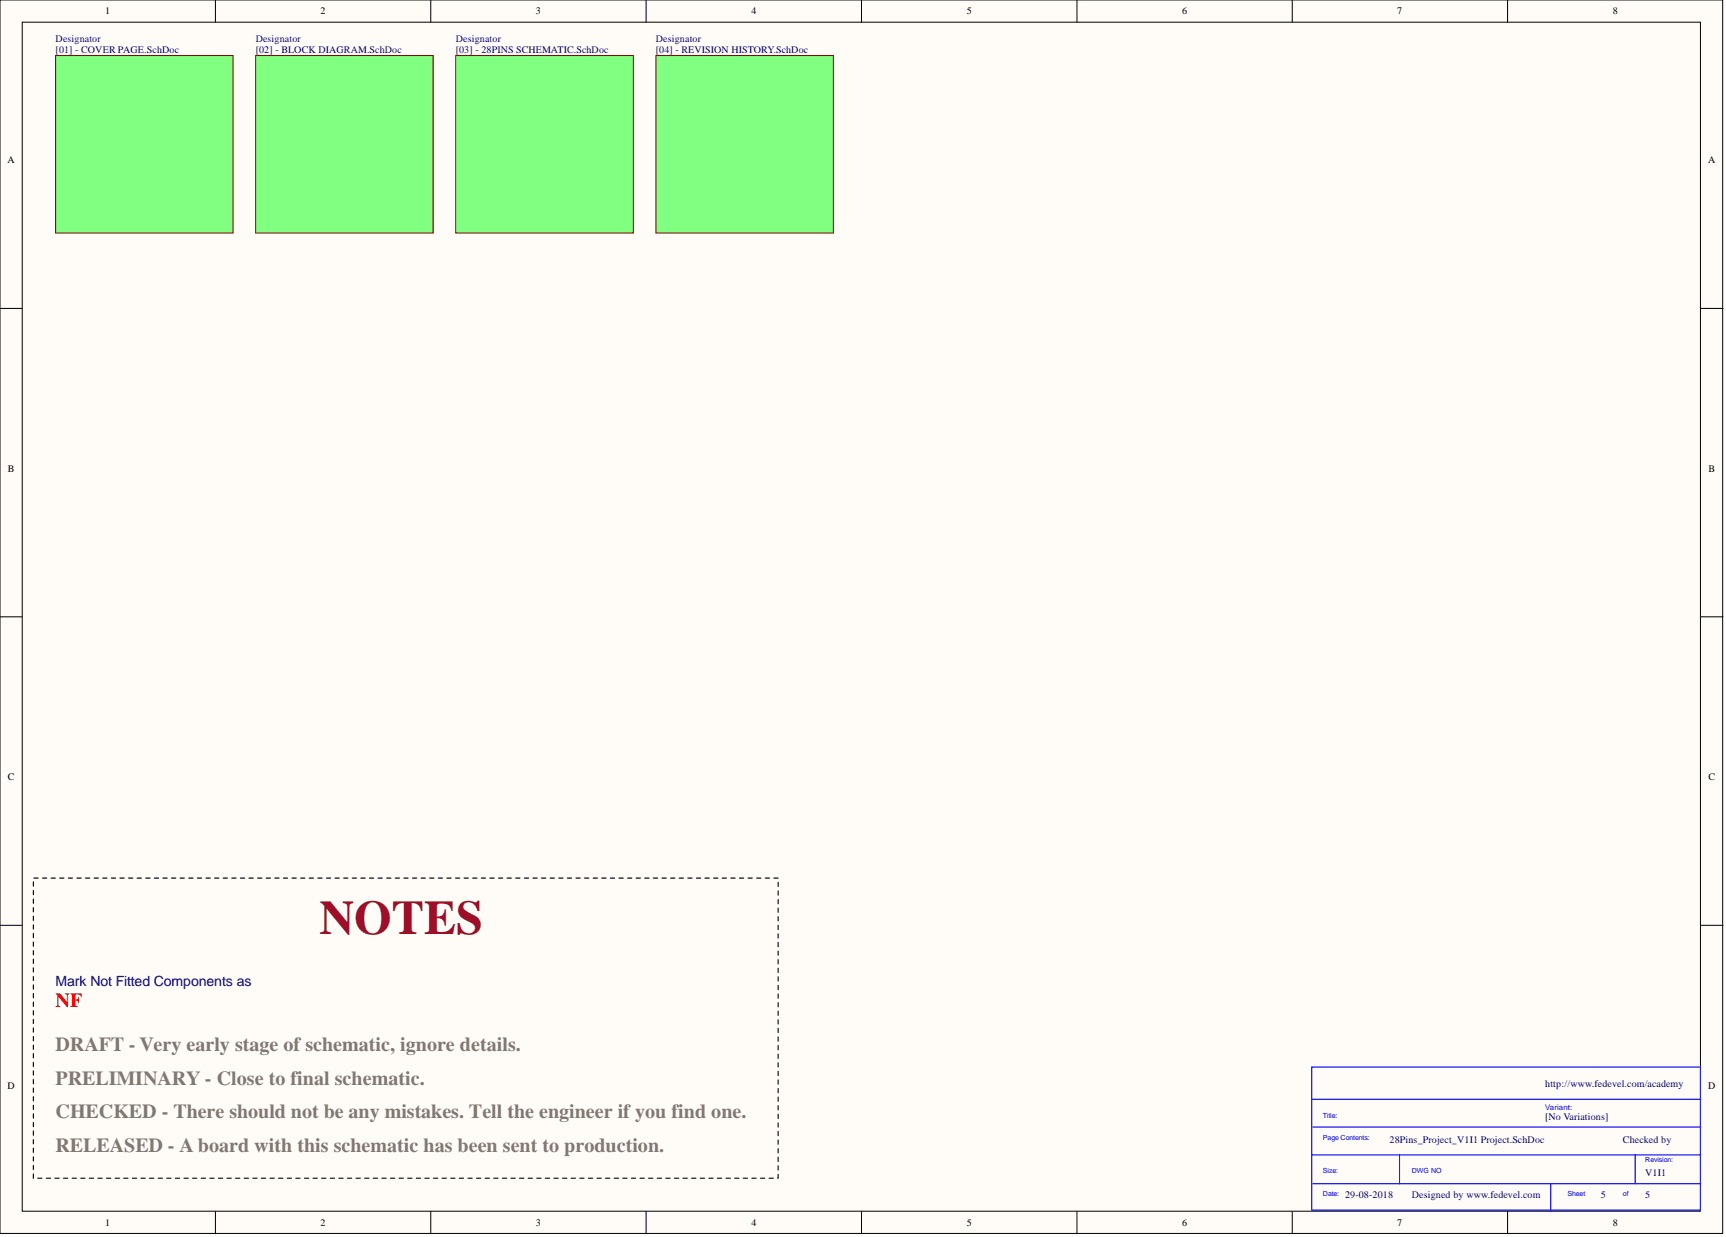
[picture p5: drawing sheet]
<svg xmlns="http://www.w3.org/2000/svg" width="393mm" height="282mm" viewBox="0 0 393 282" stroke-linecap="round" stroke-linejoin="round" font-family="sans-serif">
<defs><g id="words">
<text font-size="11" fill="#9e0e29" x="72.8" y="212.9">NOTES</text>
<text font-size="4.6" fill="#f00" x="12.7" y="229.5">NF</text>
<g font-size="4.6" fill="#827872">
<text x="12.7" y="239.6">DRAFT - Very early stage of schematic, ignore details.</text>
<text x="12.7" y="247.2">PRELIMINARY - Close to final schematic.</text>
<text x="12.7" y="254.8">CHECKED - There should not be any mistakes. Tell the engineer if you find one.</text>
<text x="12.7" y="262.4">RELEASED - A board with this schematic has been sent to production.</text>
</g>
<text font-size="3.2" fill="#000080" x="12.7" y="224.7">Mark Not Fitted Components as</text>
<g font-size="2.3">
<text x="24" y="3.3">1</text>
<text x="73" y="3.3">2</text>
<text x="122.1" y="3.3">3</text>
<text x="171.3" y="3.3">4</text>
<text x="220.3" y="3.3">5</text>
<text x="269.4" y="3.3">6</text>
<text x="318.4" y="3.3">7</text>
<text x="367.6" y="3.3">8</text>
<text x="1.7" y="37.1">A</text>
<text x="389.3" y="37.1">A</text>
<text x="1.8" y="107.5">B</text>
<text x="389.4" y="107.5">B</text>
<text x="1.8" y="177.7">C</text>
<text x="389.4" y="177.7">C</text>
<text x="1.7" y="248">D</text>
<text x="389.3" y="248">D</text>
<text x="24" y="279.4">1</text>
<text x="73" y="279.4">2</text>
<text x="122.1" y="279.4">3</text>
<text x="171.3" y="279.4">4</text>
<text x="220.3" y="279.4">5</text>
<text x="269.4" y="279.4">6</text>
<text x="318.4" y="279.4">7</text>
<text x="367.6" y="279.4">8</text>
</g>
<g font-size="2.3" fill="#000080">
<text x="12.7" y="9.6">Designator</text>
<text x="58.3" y="9.6">Designator</text>
<text x="103.9" y="9.6">Designator</text>
<text x="149.5" y="9.6">Designator</text>
<text x="12.7" y="12.1">[01] - COVER PAGE.SchDoc</text>
<text x="58.3" y="12.1">[02] - BLOCK DIAGRAM.SchDoc</text>
<text x="103.9" y="12.1">[03] - 28PINS SCHEMATIC.SchDoc</text>
<text x="149.5" y="12.1">[04] - REVISION HISTORY.SchDoc</text>
<text x="352.1" y="247.7">http://www.fedevel.com/academy</text>
<text x="352.1" y="255.3">[No Variations]</text>
<text x="316.7" y="260.4">28Pins_Project_V1I1 Project.SchDoc</text>
<text x="369.9" y="260.4">Checked by</text>
<text x="374.9" y="268">V1I1</text>
<text x="306.5" y="273">29-08-2018</text>
<text x="321.7" y="273">Designed by www.fedevel.com</text>
<text x="364.8" y="273">5</text>
<text x="374.9" y="273">5</text>
</g>
<text font-size="1.8" fill="#00f" x="352.1" y="252.9">Variant:</text>
<g font-size="1.6" fill="#00f">
<text x="301.5" y="254.7">Title:</text>
<text x="301.5" y="259.8">Page Contents:</text>
<text x="301.5" y="267.4">Size:</text>
<text x="321.7" y="267.4">DWG NO</text>
<text x="374.9" y="264.8">Revision:</text>
<text x="301.5" y="272.4">Date:</text>
<text x="357.2" y="272.4">Sheet</text>
<text x="369.9" y="272.4">of</text>
</g>
</g></defs>
<g fill="#fffcf8" stroke="#000" stroke-width=".23">
<path d="M0 0h392.6v281.1h-392.6z"/>
<path d="M5.1 5.1h382.4v270.9h-382.4z"/>
</g>
<g fill="none" stroke="#000" stroke-width=".23">
<path d="M49.1 0v5.1M98.2 0v5.1M147.2 0v5.1M196.3 0v5.1M245.4 0v5.1M294.5 0v5.1M343.6 0v5.1M0 70.3h5.1M387.6 70.3h5.1M0 140.6h5.1M387.6 140.6h5.1M0 210.8h5.1"/>
<path d="M387.6 210.8h5.1M49.1 276.1v5M98.2 276.1v5M147.2 276.1v5M196.3 276.1v5M245.4 276.1v5M294.5 276.1v5M343.6 276.1v5"/>
</g>
<path d="M298.9 243.1h88.6v32.6h-88.6zM298.9 250.5h88.7M299.2 256.8h88.4M298.9 263.2h88.7M299.2 269.7h88.4M318.9 263.2v6.5M353.4 269.7v6.4M372.7 263.2v6.5" fill="none" stroke="#00f" stroke-width=".25"/>
<g fill="#80ff80" stroke="#800000" stroke-width=".23">
<path d="M12.7 12.7h40.4v40.4h-40.4z"/>
<path d="M58.3 12.7h40.4v40.4h-40.4z"/>
</g>
<path d="M177.3 200.1h-169.7v68.4h169.7v-68.4" fill="none" stroke="#000" stroke-width=".25" stroke-dasharray="1 1"/>
<g fill="#80ff80" stroke="#800000" stroke-width=".23">
<path d="M149.5 12.7h40.4v40.4h-40.4z"/>
<path d="M103.9 12.7h40.4v40.4h-40.4z"/>
</g>
<use href="#words"/>
</svg>
